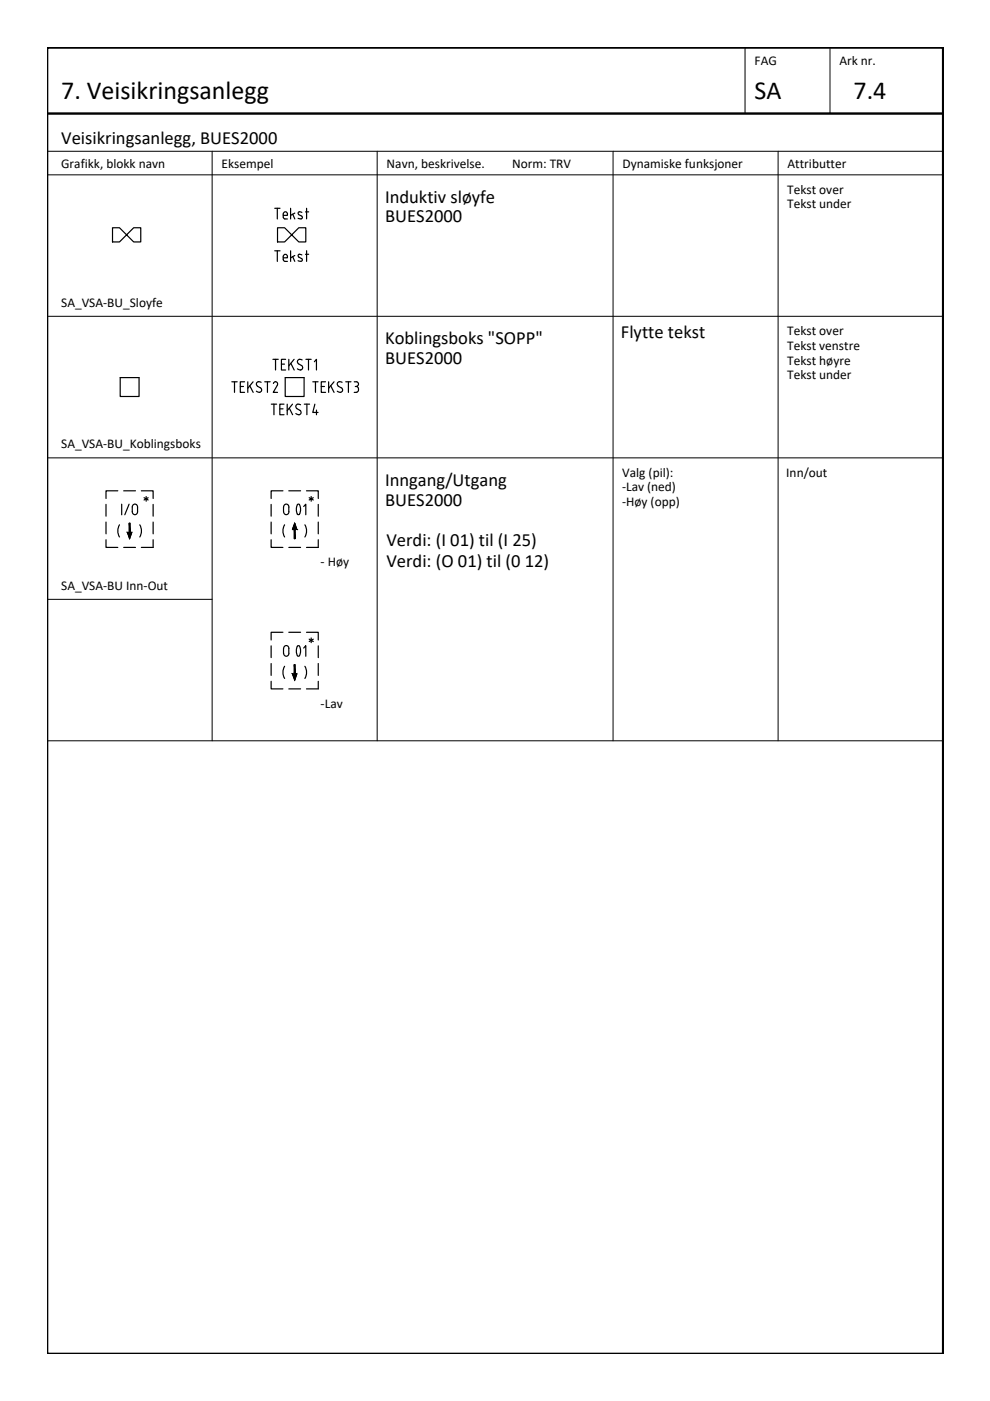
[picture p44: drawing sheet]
<svg xmlns="http://www.w3.org/2000/svg" width="210mm" height="297mm" viewBox="0 0 210 297" stroke-linecap="round" stroke-linejoin="round" font-family="sans-serif">
<defs><g id="words">
<g font-size="5.5">
<text x="13" y="21.1">7. Veisikringsanlegg</text>
<text x="160" y="21.1">SA</text>
<text x="181" y="21.1">7.4</text>
</g>
<g font-size="3.9">
<text x="13" y="30.6">Veisikringsanlegg, BUES2000</text>
<text x="81.6" y="43">Induktiv sløyfe</text>
<text x="81.6" y="47.1">BUES2000</text>
<text x="131.6" y="71.7">Flytte tekst</text>
<text x="81.6" y="72.9">Koblingsboks &quot;SOPP&quot;</text>
<text x="81.6" y="77.1">BUES2000</text>
<text x="81.6" y="103.1">Inngang/Utgang</text>
<text x="81.6" y="107.3">BUES2000</text>
<text x="81.9" y="115.9">Verdi: (I 01) til (I 25)</text>
<text x="81.9" y="120.2">Verdi: (O 01) til (0 12)</text>
</g>
<g font-size="2.8">
<text x="160" y="13.9">FAG</text>
<text x="178" y="13.9">Ark nr.</text>
<text x="13" y="35.6">Grafikk, blokk navn</text>
<text x="47" y="35.6">Eksempel</text>
<text x="82" y="35.6">Navn, beskrivelse.</text>
<text x="108.6" y="35.6">Norm: TRV</text>
<text x="132" y="35.6">Dynamiske funksjoner</text>
<text x="167" y="35.6">Attributter</text>
<text x="166.9" y="41">Tekst over</text>
<text x="166.9" y="44.2">Tekst under</text>
<text x="13" y="65.1">SA_VSA-BU_Sloyfe</text>
<text x="166.9" y="71">Tekst over</text>
<text x="166.9" y="74.2">Tekst venstre</text>
<text x="166.9" y="77.3">Tekst høyre</text>
<text x="166.9" y="80.4">Tekst under</text>
<text x="13" y="95.1">SA_VSA-BU_Koblingsboks</text>
<text x="131.9" y="101">Valg (pil):</text>
<text x="166.7" y="101.1">Inn/out</text>
<text x="131.9" y="104.2">-Lav (ned)</text>
<text x="131.9" y="107.4">-Høy (opp)</text>
<text x="13" y="125.1">SA_VSA-BU Inn-Out</text>
<text x="68" y="120.1">- Høy</text>
<text x="68" y="150.1">-Lav</text>
</g>
</g></defs>
<!-- layer: RAMME -->
<path d="M10 10.1h190v276.9h-190zM10 24.1h189.9" fill="none" stroke="#000" stroke-width=".51"/>
<!-- layer: RAMME SYMBOLER -->
<path d="M158 10.1v14M176 10.1v14M10 32.1h189.9M10 37.1h189.9M45 32.1v125M80 32.1v125M130 32.1v125M165 32.1v125M10 67.1h189.9M10 97.1h189.9M10 127.1h35M10 157.1h189.9" fill="none" stroke="#000" stroke-width=".21"/>
<!-- layer: SIG-Signaler -->
<g fill="none" stroke="#000" stroke-width=".25">
<path d="M23.9 48.3v3h1.4l3-3h1.5v3h-1.5l-3-3zM58.8 48.3h1.5l3.1 3h1.4v-3h-1.4l-3.1 3h-1.5zM25.5 80.1h4v4h-4zM60.5 80.1h4v4h-4zM22.5 114.4v1.7h2.5M22.5 106.9v2.5M22.5 110.7v2.5M25 104.1h-2.5v1.6M25.3 111.3a2.51 2.51 0 0 0 0 2.6M25.8 106.9v2.2M26.2 104.1h2.5M26.2 116.1h2.5"/>
<path d="M27.1 113l.4 .9 .3-.9M27.3 113.1l.2 .5M27.4 106.9l-.9 2.2M27.4 110.9h.2v2.2l.3-.2-.4 1.3-.5-1.3 .4 .2zM27.5 110.9v2.7M27.7 113.1l-.2 .5M28.2 107.1a.56 .56 0 0 1 .6-.2 .56 .56 0 0 1 .4 .6v1a.56 .56 0 0 1-.6 .6 .56 .56 0 0 1-.6-.6v-1zM29.6 111.3a2.51 2.51 0 0 1 0 2.6M30 104.1h2.5v1.6M30.5 105.5l.9 .5M31 105.3v1M31.4 105.5l-.9 .5"/>
<path d="M32.5 106.9v2.5M32.5 110.7v2.5M32.5 114.4v1.7h-2.5M57.5 114.4v1.7h2.5M57.5 106.9v2.5M57.5 110.7v2.5M60 104.1h-2.5v1.6M60.3 111.3a2.51 2.51 0 0 0 0 2.6M61.2 104.1h2.5M61.2 116.1h2.5M61.2 107.5v1M61.3 107.5a.56 .56 0 0 0-.6-.6 .56 .56 0 0 0-.6 .6v1a.57 .57 0 0 0 .6 .6 .57 .57 0 0 0 .6-.6"/>
<path d="M62.1 112.2l.4-1 .3 1M62.5 110.9l.4 1.3-.4-.2v2.2h-.1v-2.2l-.4 .2zM62.5 111.5v2.7M62.5 111.5l-.2 .6M62.5 111.5l.2 .6M63 109l.3 .1 .2-.1M63 109l-.2-1.2a.74 .74 0 0 1 .5-.9l.2 .1 .2 .8-.2 1.2M64.4 107.4l.4-.5v2.2M64.6 111.3a2.51 2.51 0 0 1 0 2.6M65 104.1h2.5v1.6M65.6 105.5l.8 .5M66 105.3v1"/>
<path d="M66.4 105.5l-.8 .5M67.5 114.4v1.7h-2.5M67.5 106.9v2.5M67.5 110.7v2.5M57.5 136.9v2.5M60 134.1h-2.5v1.6M61.2 137.5v1M61.2 134.1h2.5M61.3 137.5a.56 .56 0 0 0-.6-.6 .56 .56 0 0 0-.6 .6v1a.57 .57 0 0 0 .6 .6 .57 .57 0 0 0 .6-.6M63 139l.3 .1 .2-.1M63 139l-.2-1.2 .2-.8 .3-.1 .2 .1 .2 .8-.2 1.2M64.4 137.4l.4-.5v2.2"/>
<path d="M65 134.1h2.5v1.6M65.6 135.5l.8 .5M66 135.3v1M66.4 135.5l-.8 .5M67.5 136.9v2.5M57.5 144.4v1.7h2.5M57.5 140.7v2.5M60.3 141.3a2.51 2.51 0 0 0 0 2.5M61.2 146.1h2.5M62.1 142.9l.4 1 .3-1M62.3 143.1l.2 .5M62.4 140.9h.1v2.2l.4-.2-.4 1.3-.5-1.3 .4 .2z"/>
<path d="M62.5 140.9v2.7M62.7 143.1l-.2 .5M64.6 141.3a2.51 2.51 0 0 1 0 2.5M67.5 140.7v2.5M67.5 144.4v1.7h-2.5"/>
</g>
<g fill="#000" stroke="#000" stroke-width=".21">
<path d="M27.1 113.1h.8l-.4 1.1zM62.5 110.9l.3 1.1h-.7zM62.1 143.1h.7l-.3 1.1z"/>
<path d="M27 112.9l.4 .2zM27 112.9l.4 .2h-.3z"/>
<path d="M27.4 110.9l.2 2v-2zM27.4 110.9l.2 2h-.2z"/>
<path d="M27.4 112.9l.2 .2v-.2zM27.4 112.9l.2 .2h-.2z"/>
<path d="M27.9 112.9v.2zM27.6 113.1l.3-.2v.2z"/>
<path d="M62.1 112v.2l.3-.2zM62.1 112l-.1 .2z"/>
<path d="M62.4 112l.1 .2v-.2zM62.4 112l.1 .2h-.1z"/>
<path d="M62.4 112.2l.1 2v-2zM62.4 112.2l.1 2h-.1z"/>
<path d="M62.5 112l.4 .2-.1-.2zM62.5 112l.4 .2z"/>
<path d="M62 142.9l.4 .2zM62 142.9l.4 .2h-.3z"/>
<path d="M62.4 140.9l.1 2v-2zM62.4 140.9l.1 2h-.1z"/>
<path d="M62.4 142.9l.1 .2v-.2zM62.4 142.9l.1 .2h-.1z"/>
<path d="M62.9 142.9l-.1 .2zM62.5 143.1l.4-.2-.1 .2z"/>
</g>
<!-- layer: SIG_ATT_Tekst25 -->
<g fill="none" stroke="#000" stroke-width=".25">
<path d="M58.3 53.2h1.1M58.3 44.2h1.1M58.8 44.2v2.2M58.8 53.2v2.2M60 45.4a.46 .46 0 0 1 .5-.5 .46 .46 0 0 1 .5 .5M60 54.7h.9a.48 .48 0 0 0-.3-.7 .48 .48 0 0 0-.6 .4l.1 .8 .3 .2M60 45.4v.6M60.1 46l.3 .4M60.4 55.4h.5M60.4 46.4h.5M60.9 45.4v.3h-.9M61.6 44.2v2.2"/>
<path d="M61.6 53.2v2.2M62.1 54.4l.4 1M62.1 45.4l.4 1M62.5 54.2l-.9 .5M62.5 45.2l-.9 .5M63.3 54.5l.6 .3M63.3 45.5l.6 .3M64 54.8l.1 .4a.58 .58 0 0 1-.9 .1M64 45.8l.1 .4a.58 .58 0 0 1-.9 .1M64 54h-.7l-.1 .3 .1 .2M64 45h-.7l-.1 .3 .1 .2M64.8 53.9h.6"/>
<path d="M64.8 44.9h.6M65 44.2v2.2M65 53.2v2.2M57.9 76.2h1.1M58.4 76.2v2.3M59.7 77.2h.6M60.6 76.2h-.9v2.3h.9M61.2 76.2v2.3M61.7 77l.7 1.5M62.4 76.2l-1.2 1.4M64.1 76.3a.56 .56 0 0 0-.9 0 .56 .56 0 0 0 .1 .8l.6 .4a.53 .53 0 0 1 .2 .8 .53 .53 0 0 1-.8 0l-.2-.1M64.9 76.2h1.1"/>
<path d="M65.4 76.2v2.3M66.7 76.7l.4-.5v2.3M49.1 80.9h1.2M49.7 80.9v2.3M50.9 81.9h.7M51.9 80.9h-1v2.3h1M52.5 80.9v2.3M53 81.8l.7 1.4M53.7 80.9l-1.2 1.4M55.2 82.2a.58 .58 0 0 1 0 .9 .58 .58 0 0 1-.8-.2M55.4 81.1a.56 .56 0 0 0-.9-.1 .56 .56 0 0 0 .1 .9l.6 .3M56.1 80.9h1.2"/>
<path d="M56.7 80.9v2.3M57.5 85.7h1.2M58 81.3a.47 .47 0 0 1 .6-.3 .47 .47 0 0 1 .2 .7M58.1 85.7v2.2M58.8 81.7l-.9 1.5h.9M59.3 86.7h.7M60.2 85.7h-.9v2.2h.9M60.9 85.7v2.2M61.3 86.5l.7 1.4M62 85.7l-1.1 1.4M62.9 86.6l.7 .4a.53 .53 0 0 1 .1 .8 .53 .53 0 0 1-.8 0l-.2-.1M63.7 85.8a.56 .56 0 0 0-.8 0 .56 .56 0 0 0 .1 .8"/>
<path d="M64.5 85.7h1.1M65.1 85.7v2.2M66.3 80.9h1.1M66.8 85.7l-.5 1.7h1.1M66.9 80.9v2.3M67.1 86.9v1M68.1 81.9h.7M69 80.9h-.9v2.3h.9M69.7 80.9v2.3M70.1 81.8l.7 1.4M70.8 80.9l-1.1 1.4M72 80.9a.51 .51 0 0 0-.5 .4 .51 .51 0 0 0 .3 .6l.6 .3"/>
<path d="M72 80.9l.5 .2M72.4 82.2a.54 .54 0 0 1 .1 .8 .54 .54 0 0 1-.8 .1l-.2-.2M73.3 80.9h1.1M73.9 80.9v2.3M75.1 80.9h.5a.5 .5 0 0 1 .4 .5 .5 .5 0 0 1-.4 .5M75.3 81.9h.2M75.6 81.9l.3 .3 .1 .2M76 82.5a.55 .55 0 0 1-.4 .7h-.5"/>
</g>
<use href="#words"/>
</svg>
